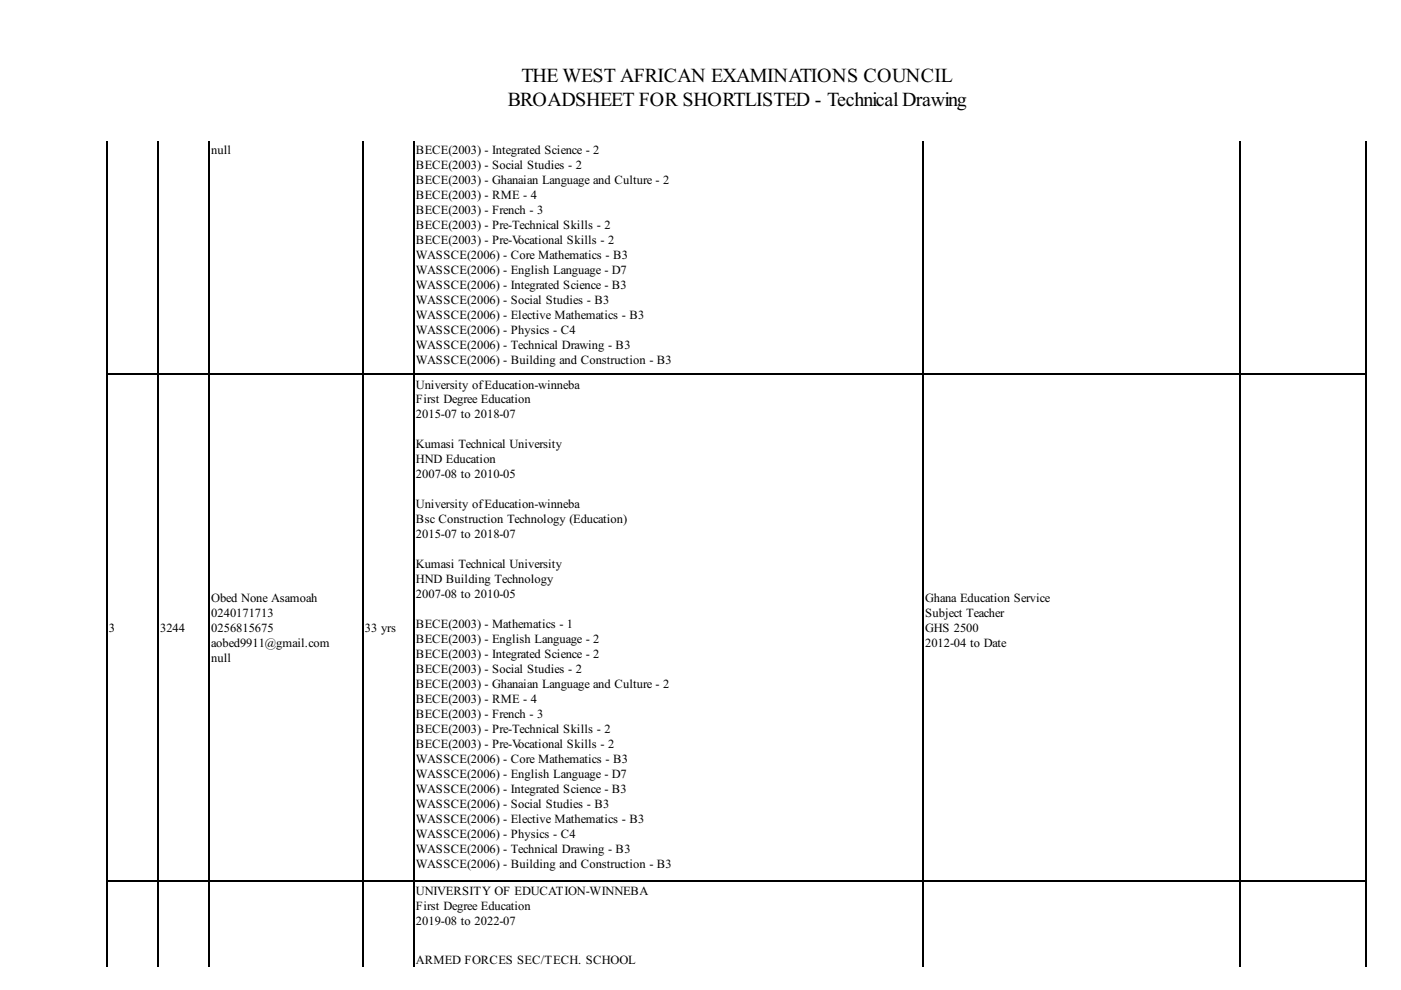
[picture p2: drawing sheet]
<svg xmlns="http://www.w3.org/2000/svg" width="297mm" height="210mm" viewBox="0 0 297 210" stroke-linecap="round" stroke-linejoin="round" font-family="sans-serif">
<defs><g id="words">
<g font-size="4.2">
<text x="110.6" y="17.3">THE WEST AFRICAN EXAMINATIONS COUNCIL</text>
<text x="107.6" y="22.6">BROADSHEET FOR SHORTLISTED - TechnicalDrawing</text>
</g>
<g font-size="2.6">
<text x="44.8" y="32.6">null</text>
<text x="88.2" y="32.6">BECE(2003) - Integrated Science - 2</text>
<text x="88.2" y="35.8">BECE(2003) - Social Studies - 2</text>
<text x="88.2" y="39">BECE(2003) - Ghanaian Language and Culture - 2</text>
<text x="88.2" y="42.2">BECE(2003) - RME - 4</text>
<text x="88.2" y="45.3">BECE(2003) - French - 3</text>
<text x="88.2" y="48.5">BECE(2003) - Pre-Technical Skills - 2</text>
<text x="88.2" y="51.7">BECE(2003) - Pre-Vocational Skills - 2</text>
<text x="88.2" y="54.9">WASSCE(2006) - Core Mathematics - B3</text>
<text x="88.2" y="58">WASSCE(2006) - English Language - D7</text>
<text x="88.2" y="61.2">WASSCE(2006) - Integrated Science - B3</text>
<text x="88.2" y="64.4">WASSCE(2006) - Social Studies - B3</text>
<text x="88.2" y="67.6">WASSCE(2006) - Elective Mathematics - B3</text>
<text x="88.2" y="70.7">WASSCE(2006) - Physics - C4</text>
<text x="88.2" y="73.9">WASSCE(2006) - Technical Drawing - B3</text>
<text x="88.2" y="77.1">WASSCE(2006) - Building and Construction - B3</text>
<text x="88.2" y="82.4">University ofEducation-winneba</text>
<text x="88.2" y="85.5">First Degree Education</text>
<text x="88.2" y="88.7">2015-07 to 2018-07</text>
<text x="88.2" y="95.1">Kumasi Technical University</text>
<text x="88.2" y="98.2">HND Education</text>
<text x="88.2" y="101.4">2007-08 to 2010-05</text>
<text x="88.2" y="107.8">University ofEducation-winneba</text>
<text x="88.2" y="110.9">Bsc Construction Technology (Education)</text>
<text x="88.2" y="114.1">2015-07 to 2018-07</text>
<text x="88.2" y="120.5">Kumasi Technical University</text>
<text x="88.2" y="123.6">HND Building Technology</text>
<text x="44.8" y="127.6">Obed None Asamoah</text>
<text x="44.8" y="130.8">0240171713</text>
<text x="88.2" y="126.8">2007-08 to 2010-05</text>
<text x="196.1" y="127.6">Ghana Education Service</text>
<text x="196.1" y="130.8">Subject Teacher</text>
<text x="23.1" y="134">3</text>
<text x="34" y="134">3244</text>
<text x="44.8" y="134">0256815675</text>
<text x="44.8" y="137.1">aobed9911@gmail.com</text>
<text x="77.3" y="134">33 yrs</text>
<text x="88.2" y="133.2">BECE(2003) - Mathematics - 1</text>
<text x="88.2" y="136.3">BECE(2003) - English Language - 2</text>
<text x="196.1" y="134">GHS 2500</text>
<text x="196.1" y="137.1">2012-04 to Date</text>
<text x="44.8" y="140.3">null</text>
<text x="88.2" y="139.5">BECE(2003) - Integrated Science - 2</text>
<text x="88.2" y="142.7">BECE(2003) - Social Studies - 2</text>
<text x="88.2" y="145.9">BECE(2003) - Ghanaian Language and Culture - 2</text>
<text x="88.2" y="149">BECE(2003) - RME - 4</text>
<text x="88.2" y="152.2">BECE(2003) - French - 3</text>
<text x="88.2" y="155.4">BECE(2003) - Pre-Technical Skills - 2</text>
<text x="88.2" y="158.6">BECE(2003) - Pre-Vocational Skills - 2</text>
<text x="88.2" y="161.7">WASSCE(2006) - Core Mathematics - B3</text>
<text x="88.2" y="164.9">WASSCE(2006) - English Language - D7</text>
<text x="88.2" y="168.1">WASSCE(2006) - Integrated Science - B3</text>
<text x="88.2" y="171.3">WASSCE(2006) - Social Studies - B3</text>
<text x="88.2" y="174.4">WASSCE(2006) - Elective Mathematics - B3</text>
<text x="88.2" y="177.6">WASSCE(2006) - Physics - C4</text>
<text x="88.2" y="180.8">WASSCE(2006) - Technical Drawing - B3</text>
<text x="88.2" y="184">WASSCE(2006) - Building and Construction - B3</text>
<text x="88.2" y="189.8">UNIVERSITY OF EDUCATION-WINNEBA</text>
<text x="88.2" y="193">First Degree Education</text>
<text x="88.2" y="196.1">2019-08 to 2022-07</text>
<text x="88.2" y="204.3">ARMED FORCES SEC/TECH. SCHOOL</text>
</g>
</g></defs>
<path d="M22.7 29.9v175M33.6 29.9v175M44.4 29.9v175M76.9 29.9v175M87.8 29.9v175M195.7 29.9v175M263 29.9v175M289.7 29.9v175M22.6 79.3h267.2M22.6 186.8h267.2" fill="none" stroke="#000" stroke-width=".26"/>
<use href="#words"/>
</svg>
